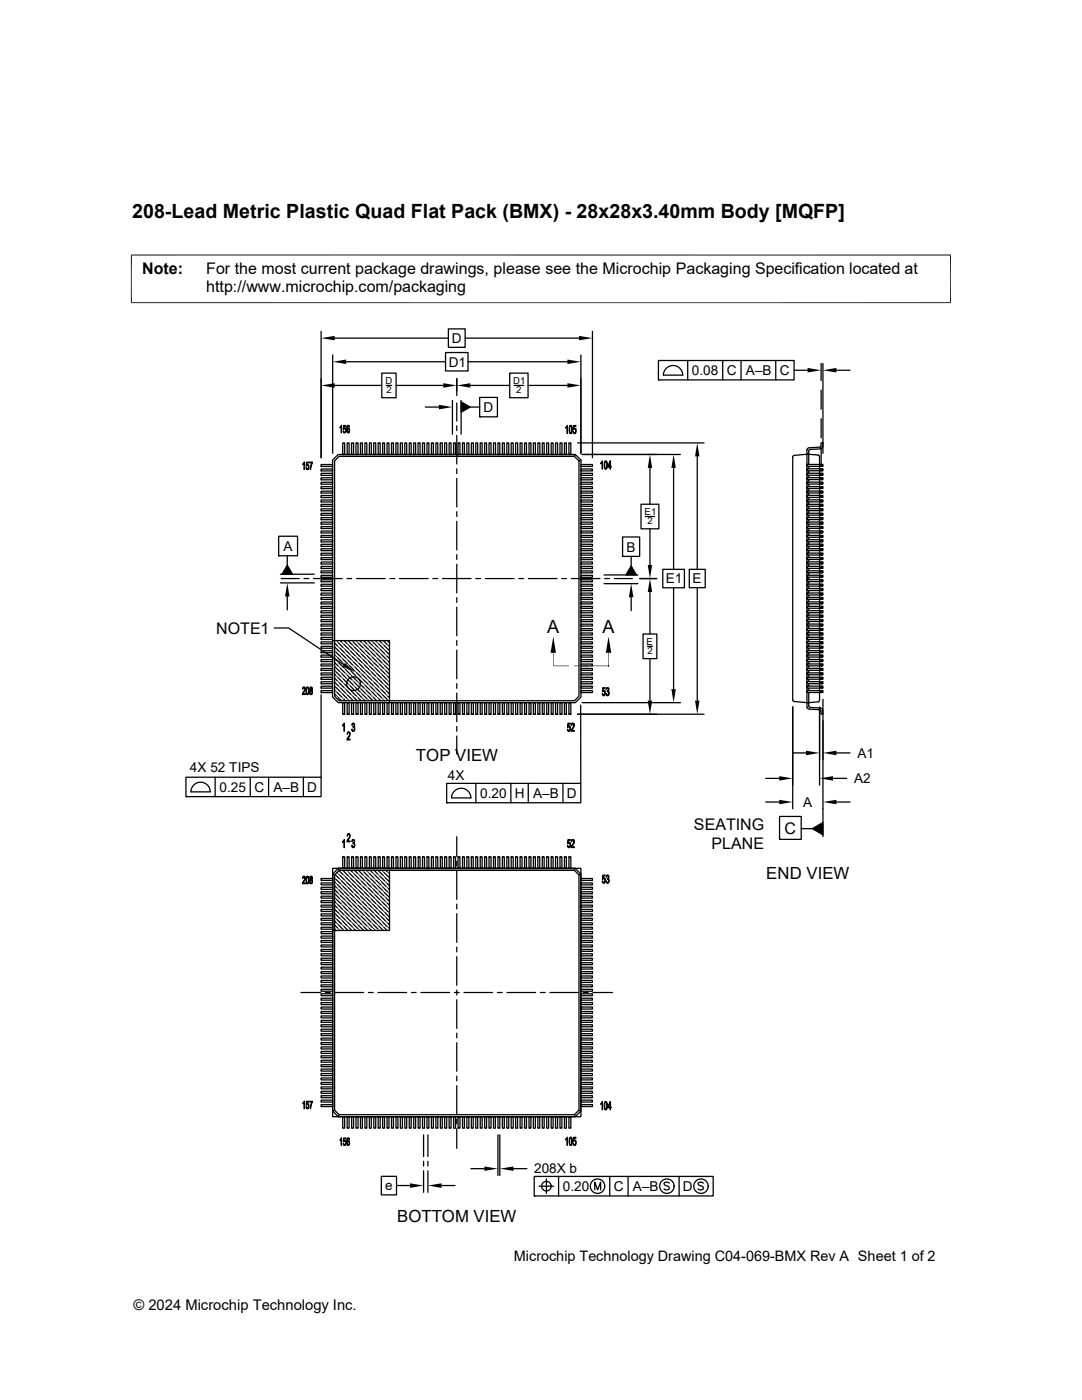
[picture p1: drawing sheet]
<svg xmlns="http://www.w3.org/2000/svg" width="216mm" height="279mm" viewBox="0 0 216 279" stroke-linecap="round" stroke-linejoin="round" font-family="sans-serif">
<defs><g id="words">
<text font-size="3.9" x="26.4" y="43.5">208-Lead Metric Plastic Quad Flat Pack (BMX) - 28x28x3.40mm Body [MQFP]</text>
<g font-size="3.6">
<text x="109.2" y="126.3">A</text>
<text x="120.2" y="126.3">A</text>
</g>
<g font-size="3.3">
<text x="83" y="151.9">TOP VIEW</text>
<text x="152.9" y="175.4">END VIEW</text>
<text x="79.2" y="243.9">BOTTOM VIEW</text>
</g>
<g font-size="3.2">
<text x="28.4" y="54.7">Note:</text>
<text x="41.1" y="58.3">http://www.microchip.com/packaging</text>
<text x="41.1" y="54.7">For the most current package drawings, please see the Microchip Packaging Specification located at</text>
<text x="43.1" y="126.4">NOTE1</text>
<text x="138.5" y="165.6">SEATING</text>
<text x="156.5" y="166.4">C</text>
<text x="142" y="169.4">PLANE</text>
</g>
<g font-size="2.9">
<text x="102.5" y="251.7">Microchip Technology Drawing C04-069-BMX Rev A Sheet 1 of 2</text>
<text x="26.6" y="261.3">© 2024 Microchip Technology Inc.</text>
</g>
<g font-size="2.7">
<text x="90.1" y="68.5">D</text>
<text x="89.6" y="73.2">D1</text>
<text x="138.1" y="74.8">0.08</text>
<text x="145.1" y="74.9">C</text>
<text x="148.8" y="74.9">A–B</text>
<text x="155.6" y="74.9">C</text>
<text x="96.5" y="82.2">D</text>
<text x="56.6" y="109.9">A</text>
<text x="125" y="110.1">B</text>
<text x="132.9" y="116.4">E1</text>
<text x="138.2" y="116.4">E</text>
<text x="37.9" y="154.1">4X 52 TIPS</text>
<text x="89.4" y="155.6">4X</text>
<text x="171.1" y="151.2">A1</text>
<text x="43.8" y="158">0.25</text>
<text x="50.8" y="158">C</text>
<text x="54.6" y="158">A–B</text>
<text x="61.3" y="158">D</text>
<text x="95.8" y="159.2">0.20</text>
<text x="102.7" y="159.2">H</text>
<text x="106.4" y="159.2">A–B</text>
<text x="113.1" y="159.2">D</text>
<text x="160.3" y="161">A</text>
<text x="170.4" y="156.3">A2</text>
<text x="76.9" y="237.6">e</text>
<text x="106.6" y="234.2">208X b</text>
<text x="112.3" y="237.7">0.20</text>
<text x="122.5" y="237.7">C</text>
<text x="126.3" y="237.7">A–B</text>
<text x="136.3" y="237.7">D</text>
</g>
<g font-size="1.9">
<text x="76.9" y="76.7">D</text>
<text x="102.4" y="76.7">D1</text>
<text x="77.1" y="78.5">2</text>
<text x="103" y="78.5">2</text>
<text x="128.6" y="102.8">E1</text>
<text x="129.2" y="104.7">2</text>
<text x="129" y="128.8">E</text>
<text x="129.2" y="130.6">2</text>
</g>
</g></defs>
<g fill="none" stroke="#000" stroke-width=".25">
<path d="M64.1 66.1v25.3M66.4 70.8v19.7M66.8 76.9h9.4M66.8 67.5h22.7M69.1 72.2h19.8M76.2 74.5h2.8v4.9h-2.8zM77 76.9h1.2M79 76.9h9.5M88.9 70.4h4.5v3.6h-4.5zM89.5 65.6h3.3v3.7h-3.3zM90.3 79.9v6.8M91.1 75.6v3.4"/>
<path d="M92 79.9v6.8M92.8 67.5h22.7M93.4 72.2h19.8M93.9 76.9h7.8M95.7 79.3h3.6v3.9h-3.6zM101.7 74.5h3.7v4.9h-3.7zM102.6 76.9h1.9M105.4 76.9h7.8M115.9 70.8v19.7M118.2 66.1v25.3M131.4 71.9h27.1v3.9h-27.1zM131.4 75.8h.1"/>
<path d="M132.4 74.9h3.8a1.93 1.93 0 0 0-1.9-2 1.93 1.93 0 0 0-1.9 2M137.2 71.9v3.9M144.2 71.9v3.9M147.9 71.9v3.9M154.8 71.9v3.9M158.5 73.9h2.6M163.9 72.5v3.4M163.9 77.9v3.8M164.2 72.5v18M166.9 73.9h2.7M64.1 92.7h2.3v.4h-2.3zM64.1 93.6h2.3v.4h-2.3z"/>
<path d="M64.1 94.5h2.3v.4h-2.3zM64.1 95.4h2.3v.4h-2.3zM64.1 96.2h2.3v.4h-2.3zM64.1 97.1h2.3v.4h-2.3zM64.1 98h2.3v.4h-2.3zM64.1 98.9h2.3v.4h-2.3zM64.1 99.8h2.3v.4h-2.3zM64.1 93.1h.1M64.1 94h.1M64.1 94.9h.1M64.1 95.8h.1M64.1 96.6h.1"/>
<path d="M64.1 97.5h.1M64.1 98.4h.1M64.1 99.3h.1M66.4 91.8l1.1-1.1h47.3l1.1 1.1v47.3l-1.1 1.1h-47.3l-1.1-1.1zM66.8 92l.9-.9h46.9l.9 .9v46.9l-.9 .9h-46.9l-.9-.9zM68.4 88.4h.4v2.3h-.4zM68.4 90.7h.1M68.8 90.7h.1M69.3 88.4h.4v2.3h-.4zM69.3 90.7h.1M69.7 90.7h.1M70.1 88.4h.4v2.3h-.4z"/>
<path d="M70.1 90.7h.1M70.5 90.7h.1M71 88.4h.4v2.3h-.4zM71 90.7h.1M71.4 90.7h.1M71.9 88.4h.4v2.3h-.4zM71.9 90.7h.1M72.3 90.7h.1M72.8 88.4h.4v2.3h-.4zM72.8 90.7h.1M73.2 90.7h.1M73.7 88.4h.4v2.3h-.4z"/>
<path d="M73.7 90.7h.1M74.1 90.7h.1M74.6 88.4h.4v2.3h-.4zM74.6 90.7h.1M75 90.7h.1M75.5 88.4h.4v2.3h-.4zM75.5 90.7h.1M75.9 90.7h.1M76.3 88.4h.4v2.3h-.4zM76.3 90.7h.1M76.7 90.7h.1M77.2 88.4h.4v2.3h-.4z"/>
<path d="M77.2 90.7h.1M77.6 90.7h.1M78.1 88.4h.4v2.3h-.4zM78.1 90.7h.1M78.5 90.7h.1M79 88.4h.4v2.3h-.4zM79 90.7h.1M79.4 90.7h.1M79.9 88.4h.4v2.3h-.4zM79.9 90.7h.1M80.3 90.7h.1M80.8 88.4h.4v2.3h-.4z"/>
<path d="M80.8 90.7h.1M81.2 90.7h.1M81.7 88.4h.3v2.3h-.3zM81.7 90.7h.1M82 90.7h.1M82.6 88.4h.3v2.3h-.3zM82.6 90.7h.1M82.9 90.7h.1M83.4 88.4h.4v2.3h-.4zM83.4 90.7h.1M83.8 90.7h.1M84.3 88.4h.4v2.3h-.4z"/>
<path d="M84.3 90.7h.1M84.7 90.7h.1M84.9 81.2h2.7M85.2 88.4h.4v2.3h-.4zM85.2 90.7h.1M85.6 90.7h.1M86.1 88.4h.4v2.3h-.4zM86.1 90.7h.1M86.5 90.7h.1M87 88.4h.4v2.3h-.4zM87 90.7h.1M87.4 90.7h.1"/>
<path d="M87.8 88.4h.4v2.3h-.4zM87.8 90.7h.1M88.2 90.7h.1M88.7 88.4h.4v2.3h-.4zM88.7 90.7h.1M89.1 90.7h.1M89.6 88.4h.4v2.3h-.4zM89.6 90.7h.1M90 90.7h.1M90.5 88.4h.4v2.3h-.4zM90.5 90.7h.1M90.9 90.7h.1"/>
<path d="M91.1 80.4v3.6M91.1 85v.9M91.1 86.9v5.7M91.1 93.6v.9M91.1 95.5v5.7M91.4 88.4h.4v2.3h-.4zM91.4 90.7h.1M91.8 90.7h.1M92 80.2l1.8 1-1.8 1.1zM92.3 88.4h.4v2.3h-.4zM92.3 90.7h.1M92.7 90.7h.1"/>
<path d="M93.2 88.4h.4v2.3h-.4zM93.2 90.7h.1M93.6 90.7h.1M93.8 81.2h1.9M94 88.4h.4v2.3h-.4zM94 90.7h.1M94.4 90.7h.1M94.9 88.4h.4v2.3h-.4zM94.9 90.7h.1M95.3 90.7h.1M95.7 83.2h.1M95.8 88.4h.4v2.3h-.4z"/>
<path d="M95.8 90.7h.1M96.2 90.7h.1M96.7 88.4h.4v2.3h-.4zM96.7 90.7h.1M97.1 90.7h.1M97.6 88.4h.4v2.3h-.4zM97.6 90.7h.1M98 90.7h.1M98.5 88.4h.4v2.3h-.4zM98.5 90.7h.1M98.9 90.7h.1M99.4 88.4h.3v2.3h-.3z"/>
<path d="M99.4 90.7h.1M99.7 90.7h.1M100.2 88.4h.4v2.3h-.4zM100.2 90.7h.1M100.6 90.7h.1M101.1 88.4h.4v2.3h-.4zM101.1 90.7h.1M101.5 90.7h.1M102 88.4h.4v2.3h-.4zM102 90.7h.1M102.4 90.7h.1M102.9 88.4h.4v2.3h-.4z"/>
<path d="M102.9 90.7h.1M103.3 90.7h.1M103.8 88.4h.4v2.3h-.4zM103.8 90.7h.1M104.2 90.7h.1M104.7 88.4h.4v2.3h-.4zM104.7 90.7h.1M105.1 90.7h.1M105.6 88.4h.3v2.3h-.3zM105.6 90.7h.1M105.9 90.7h.1M106.4 88.4h.4v2.3h-.4z"/>
<path d="M106.4 90.7h.1M106.8 90.7h.1M107.3 88.4h.4v2.3h-.4zM107.3 90.7h.1M107.7 90.7h.1M108.2 88.4h.4v2.3h-.4zM108.2 90.7h.1M108.6 90.7h.1M109.1 88.4h.4v2.3h-.4zM109.1 90.7h.1M109.5 90.7h.1M110 88.4h.4v2.3h-.4z"/>
<path d="M110 90.7h.1M110.4 90.7h.1M110.8 88.4h.5v2.3h-.5zM110.8 90.7h.1M111.3 90.7h.1M111.7 88.4h.4v2.3h-.4zM111.7 90.7h.1M112.1 90.7h.1M112.6 88.4h.4v2.3h-.4zM112.6 90.7h.1M113 90.7h.1M113.5 88.4h.4v2.3h-.4z"/>
<path d="M113.5 90.7h.1M113.9 90.7h.1M114.8 90.7l-.2 .4h-46.9M115.3 88.4h25.2M115.9 91.8l-.4 .2M115.9 92.7h2.3v.4h-2.3zM115.9 93.6h2.3v.4h-2.3zM115.9 94.5h2.3v.4h-2.3zM115.9 95.4h2.3v.4h-2.3zM115.9 96.2h2.3v.4h-2.3zM115.9 97.1h2.3v.4h-2.3zM115.9 98h2.3v.4h-2.3z"/>
<path d="M115.9 98.9h2.3v.4h-2.3zM115.9 99.8h2.3v.4h-2.3zM115.9 93.1h.1M115.9 94h.1M115.9 94.9h.1M115.9 95.8h.1M115.9 96.6h.1M115.9 97.5h.1M115.9 98.4h.1M115.9 99.3h.1M116.1 90.7h19.7M129.7 93.4v7.2"/>
<path d="M134.4 93.4v20.2M139.1 91.1v22.5M161 90.7l-2.6 .2-.2 .3v48.5l.2 .3 2.6 .2M161 99.8h2.9v.4h-2.9zM161 99.8h.1M161 98.9h2.9v.4h-2.9zM161 98.9h.1M161 98h2.9v.4h-2.9zM161 98h.1M161 97.1h2.9v.4h-2.9zM161 97.1h.1M161 96.2h2.9v.4h-2.9z"/>
<path d="M161 96.2h.1M161 95.3h2.9v.4h-2.9zM161 95.3h.1M161 94.4h2.9v.4h-2.9zM161 94.4h.1M161 93.6h2.9v.4h-2.9zM161 93.6h.1M161 92.7h2.9v.4h-2.9zM161 92.7h.1M161.4 90.7l1.9 .1M161.4 92.7v-2h-.4v24.7h.4v-.2M161.4 93.1v.5"/>
<path d="M161.4 94v.4M161.4 94.8v.5M161.4 95.7v.5M161.4 96.6v.5M161.4 97.5v.5M161.4 98.4v.5M161.4 99.3v.5M161.4 89.4l2.3-.2 .2-.8h.3l-.1 .9-.4 .3M161.4 89.4l-.3 .3-.1 1M161.6 89.7l-.2 .3v.7h-.4M163.3 90.8l.2 .3v48.7l-.2 .2M163.7 89.6l-2.1 .1"/>
<path d="M163.9 99.8h.3v.4h-.3zM163.9 98.9h.3v.4h-.3zM163.9 99.3h.1M163.9 98h.3v.4h-.3zM163.9 98.4h.1M163.9 97.1h.3v.4h-.3zM163.9 97.5h.1M163.9 96.2h.3v.4h-.3zM163.9 96.6h.1M163.9 95.3h.3v.4h-.3zM163.9 95.7h.1M163.9 94.4h.3v.4h-.3z"/>
<path d="M163.9 94.8h.1M163.9 93.6h.3v.4h-.3zM163.9 94h.1M163.9 92.7h.3v.4h-.3zM163.9 93.1h.1M163.9 83.6v3.8M163.9 89.3v3.4M164.2 88.4h.1M55.6 107h3.8v3.9h-3.8zM55.6 110.9h.1M56 114.6h6.7M56 116.3h6.7"/>
<path d="M56.1 115.5h3.6M57.3 119v2.7M57.3 112.8l1.1 1.8h-2.1zM57.3 110.9v1.9M60.7 115.5h.9M62.6 115.5h5.7M64.1 100.7h2.3v.3h-2.3zM64.1 101.6h2.3v.3h-2.3zM64.1 102.4h2.3v.4h-2.3zM64.1 103.3h2.3v.4h-2.3zM64.1 104.2h2.3v.4h-2.3zM64.1 105.1h2.3v.4h-2.3z"/>
<path d="M64.1 106h2.3v.4h-2.3zM64.1 106.9h2.3v.4h-2.3zM64.1 107.7h2.3v.4h-2.3zM64.1 108.6h2.3v.4h-2.3zM64.1 109.5h2.3v.4h-2.3zM64.1 110.4h2.3v.4h-2.3zM64.1 111.3h2.3v.4h-2.3zM64.1 112.2h2.3v.4h-2.3zM64.1 113.1h2.3v.4h-2.3zM64.1 113.9h2.3v.4h-2.3zM64.1 114.8h2.3v.4h-2.3zM64.1 115.7h2.3v.4h-2.3z"/>
<path d="M64.1 116.6h2.3v.4h-2.3zM64.1 117.5h2.3v.4h-2.3zM64.1 118.4h2.3v.4h-2.3zM64.1 119.3h2.3v.3h-2.3zM64.1 100.2h.1M64.1 101h.1M64.1 101.9h.1M64.1 102.8h.1M64.1 103.7h.1M64.1 104.6h.1M64.1 105.5h.1M64.1 106.4h.1"/>
<path d="M64.1 107.3h.1M64.1 108.1h.1M64.1 109h.1M64.1 109.9h.1M64.1 110.8h.1M64.1 111.7h.1M64.1 112.6h.1M64.1 113.5h.1M64.1 114.3h.1M64.1 115.2h.1M64.1 116.1h.1M64.1 117h.1"/>
<path d="M64.1 117.9h.1M64.1 118.8h.1M64.1 119.6h.1M69.2 115.5h1M71.1 115.5h5.8M77.8 115.5h1M79.7 115.5h5.7M86.4 115.5h.9M88.3 115.5h5.7M91.1 102.1v1M91.1 104v5.7M91.1 110.7v1"/>
<path d="M91.1 112.6v5.7M91.1 119.3v.9M95 115.5h.9M96.9 115.5h5.7M103.5 115.5h1M105.4 115.5h5.7M112.1 115.5h1M114 115.5h5.7M115.9 100.7h2.3v.3h-2.3zM115.9 101.6h2.3v.3h-2.3zM115.9 102.4h2.3v.4h-2.3zM115.9 103.3h2.3v.4h-2.3z"/>
<path d="M115.9 104.2h2.3v.4h-2.3zM115.9 105.1h2.3v.4h-2.3zM115.9 106h2.3v.4h-2.3zM115.9 106.9h2.3v.4h-2.3zM115.9 107.7h2.3v.4h-2.3zM115.9 108.6h2.3v.4h-2.3zM115.9 109.5h2.3v.4h-2.3zM115.9 110.4h2.3v.4h-2.3zM115.9 111.3h2.3v.4h-2.3zM115.9 112.2h2.3v.4h-2.3zM115.9 113.1h2.3v.4h-2.3zM115.9 113.9h2.3v.4h-2.3z"/>
<path d="M115.9 114.8h2.3v.4h-2.3zM115.9 115.7h2.3v.4h-2.3zM115.9 116.6h2.3v.4h-2.3zM115.9 117.5h2.3v.4h-2.3zM115.9 118.4h2.3v.4h-2.3zM115.9 119.3h2.3v.3h-2.3zM115.9 100.2h.1M115.9 101h.1M115.9 101.9h.1M115.9 102.8h.1M115.9 103.7h.1M115.9 104.6h.1"/>
<path d="M115.9 105.5h.1M115.9 106.4h.1M115.9 107.3h.1M115.9 108.1h.1M115.9 109h.1M115.9 109.9h.1M115.9 110.8h.1M115.9 111.7h.1M115.9 112.6h.1M115.9 113.5h.1M115.9 114.3h.1M115.9 115.2h.1"/>
<path d="M115.9 116.1h.1M115.9 117h.1M115.9 117.9h.1M115.9 118.8h.1M115.9 119.6h.1M120.5 116.5h6.8M120.5 114.7h6.8M120.7 115.5h.9M122.6 115.5h3.6M124.2 107.2h3.4v3.8h-3.4zM124.2 111h.1M125.9 112.9l1.1 1.8h-2.1z"/>
<path d="M125.9 111v1.9M125.9 119.2v2.7M127.7 115.5h3.3M127.9 100.6h3.6v4.9h-3.6zM128.8 103.1h1.8M129.7 105.5v7.3M129.7 118.2v8.3M132.2 113.6h4.4v3.7h-4.4zM134.4 117.3v20.2M137.5 113.6h3.2v3.7h-3.2zM139.1 117.3v22.5M161 119.2h2.9v.4h-2.9z"/>
<path d="M161 119.2h.1M161 118.3h2.9v.4h-2.9zM161 118.3h.1M161 117.5h2.9v.4h-2.9zM161 117.5h.1M161 116.6h2.9v.4h-2.9zM161 116.6h.1M161 115.7h2.9v.4h-2.9zM161 115.7h.1M161 114.8h2.9v.4h-2.9zM161 114.8h.1M161 113.9h2.9v.4h-2.9z"/>
<path d="M161 113.9h.1M161 113h2.9v.4h-2.9zM161 113h.1M161 112.1h2.9v.4h-2.9zM161 112.1h.1M161 111.3h2.9v.4h-2.9zM161 111.3h.1M161 110.4h2.9v.4h-2.9zM161 110.4h.1M161 109.5h2.9v.4h-2.9zM161 109.5h.1M161 108.6h2.9v.4h-2.9z"/>
<path d="M161 108.6h.1M161 107.7h2.9v.4h-2.9zM161 107.7h.1M161 106.8h2.9v.4h-2.9zM161 106.8h.1M161 106h2.9v.3h-2.9zM161 106h.1M161 105.1h2.9v.4h-2.9zM161 105.1h.1M161 104.2h2.9v.4h-2.9zM161 104.2h.1M161 103.3h2.9v.4h-2.9z"/>
<path d="M161 103.3h.1M161 102.4h2.9v.4h-2.9zM161 102.4h.1M161 101.5h2.9v.4h-2.9zM161 101.5h.1M161 100.6h2.9v.4h-2.9zM161 100.6h.1M161.4 115.7v-.3h-.4v24.8h.4v-2M161.4 100.2v.4M161.4 101v.5M161.4 101.9v.5M161.4 102.8v.5"/>
<path d="M161.4 103.7v.5M161.4 104.6v.5M161.4 105.5v.5M161.4 106.3v.5M161.4 107.2v.5M161.4 108.1v.5M161.4 109v.5M161.4 109.9v.5M161.4 110.8v.5M161.4 111.7v.4M161.4 112.5v.5M161.4 113.4v.5"/>
<path d="M161.4 114.3v.5M161.4 116.1v.5M161.4 117v.5M161.4 117.9v.4M161.4 118.7v.5M161.4 119.6v.5M163.9 119.2h.3v.4h-.3zM163.9 119.6h.1M163.9 118.3h.3v.4h-.3zM163.9 118.7h.1M163.9 117.5h.3v.4h-.3zM163.9 117.9h.1"/>
<path d="M163.9 116.6h.3v.4h-.3zM163.9 117h.1M163.9 115.7h.3v.4h-.3zM163.9 116.1h.1M163.9 114.8h.3v.4h-.3zM163.9 115.2h.1M163.9 113.9h.3v.4h-.3zM163.9 114.3h.1M163.9 113h.3v.4h-.3zM163.9 113.4h.1M163.9 112.1h.3v.4h-.3zM163.9 112.5h.1"/>
<path d="M163.9 111.3h.3v.4h-.3zM163.9 111.7h.1M163.9 110.4h.3v.4h-.3zM163.9 110.8h.1M163.9 109.5h.3v.4h-.3zM163.9 109.9h.1M163.9 108.6h.3v.4h-.3zM163.9 109h.1M163.9 107.7h.3v.4h-.3zM163.9 108.1h.1M163.9 106.8h.3v.4h-.3zM163.9 107.2h.1"/>
<path d="M163.9 106h.3v.3h-.3zM163.9 106.3h.1M163.9 105.1h.3v.4h-.3zM163.9 105.5h.1M163.9 104.2h.3v.4h-.3zM163.9 104.6h.1M163.9 103.3h.3v.4h-.3zM163.9 103.7h.1M163.9 102.4h.3v.4h-.3zM163.9 102.8h.1M163.9 101.5h.3v.4h-.3zM163.9 101.9h.1"/>
<path d="M163.9 100.6h.3v.4h-.3zM163.9 101h.1M163.9 100.2h.1M54.7 125.3h2.9l11 7.4M64.1 131.6h2.3v.4h-2.3zM64.1 132.5h2.3v.4h-2.3zM64.1 133.4h2.3v.4h-2.3zM64.1 134.3h2.3v.4h-2.3zM64.1 135.2h2.3v.4h-2.3zM64.1 136.1h2.3v.4h-2.3zM64.1 136.9h2.3v.4h-2.3zM64.1 137.8h2.3v.4h-2.3z"/>
<path d="M64.1 132h.1M64.1 132.9h.1M64.1 133.8h.1M64.1 134.7h.1M64.1 135.6h.1M64.1 136.5h.1M64.1 137.3h.1M64.1 138.2h.1M64.1 138.6v16.5M64.1 120.1h2.3v.4h-2.3zM64.1 121h2.3v.4h-2.3zM64.1 121.9h2.3v.4h-2.3z"/>
<path d="M64.1 122.8h2.3v.4h-2.3zM64.1 123.7h2.3v.4h-2.3zM64.1 124.6h2.3v.3h-2.3zM64.1 125.5h2.3v.3h-2.3zM64.1 126.3h2.3v.4h-2.3zM64.1 127.2h2.3v.4h-2.3zM64.1 128.1h2.3v.4h-2.3zM64.1 129h2.3v.4h-2.3zM64.1 129.9h2.3v.4h-2.3zM64.1 130.7h2.3v.4h-2.3zM64.1 120.5h.1M64.1 121.4h.1"/>
<path d="M64.1 122.3h.1M64.1 123.2h.1M64.1 124.1h.1M64.1 124.9h.1M64.1 125.8h.1M64.1 126.7h.1M64.1 127.6h.1M64.1 128.5h.1M64.1 129.4h.1M64.1 130.3h.1M64.1 131.1h.1M66.4 127.8h11.3v12.4"/>
<path d="M66.8 138.5l.3 .3M66.8 137.7h.1M66.8 136.1l.8 .8M66.8 132.2l.7 .7M66.8 135.3l.5 .6M66.8 134.6l.2 .2M66.8 131.4l.4 .5M66.8 130.7l.1 .1M66.8 129.1l.9 .9M66.8 128.3l.6 .6M66.8 133.1l1 .9M66.8 129.9h.1"/>
<path d="M66.9 137.1l1 .9M66.9 133.9h.1M67 137.9h.1M67 130.1l1 1M67.1 134.1l1 1M67.1 131h.1M67.1 127.8v.1M67.2 138.1l1 1M67.2 135h.1M67.3 139h.1M67.3 131.2l1 1M67.3 128.1h.1"/>
<path d="M67.4 135.2l1 1M67.4 132.1h.1M67.5 139.2l.6 .6M67.5 136.1h.1M67.5 128.2l1 1M67.6 132.3l1 .9M67.6 129.1h.1M67.7 133.1h.1M67.7 136.3l1 .9M67.8 137.2h.1M67.8 129.3l1 1M67.9 133.4l1 .9"/>
<path d="M67.9 130.2h.1M67.9 127.8l.3 .4M68 137.4l1 .9M68 134.2h.1M68.1 138.2h.1M68.1 130.4l1 1M68.2 134.4l1 1M68.2 131.3h.1M68.3 138.4l1 1M68.3 135.3h.1M68.4 139.3h.1M68.4 131.5l1 1"/>
<path d="M68.4 128.4h.1M68.5 135.5l.9 1M68.5 132.4h.1M68.6 139.5l.3 .3M68.6 136.4h.1M68.6 128.5l1 1M68.7 132.6l.9 .9M68.7 129.4h.1M68.7 127.8l.6 .7M68.8 136.6l.9 .9M68.8 133.4h.1M68.9 137.5h.1"/>
<path d="M68.9 129.6l1 1M69 133.6l.9 1M69 130.5h.1M69.1 137.6l.9 1M69.1 134.5h.1M69.2 138.5h.1M69.2 130.7l.9 1M69.3 134.7l.9 1M69.3 131.6h.1M69.4 138.7l.9 1M69.4 135.6h.1M69.4 127.8l.9 .9"/>
<path d="M69.4 139.6h.1M69.4 131.8l1 1M69.4 128.7h.1M69.6 132.7h.1M69.6 135.8l.9 1M69.6 139.8h.1M69.6 128.8l1 1M69.6 136.7h.1M69.7 132.8l1 1M69.7 129.7h.1M69.9 133.7h.1M69.9 136.9l.9 .9"/>
<path d="M69.9 137.7h.1M69.9 129.9l1 1M70 133.9l1 1M70 130.8h.1M70.1 137.9l1 1M70.1 134.8h.1M70.2 138.8h.1M70.2 131l1 1M70.2 127.9h.1M70.3 135l1 1M70.3 131.9h.1M70.4 139l.9 .8"/>
<path d="M70.4 128.1l1 .9M70.4 135.9h.1M70.5 132.1l1 1M70.5 128.9h.1M70.6 132.9h.1M70.6 136.1l1 1M70.7 129.1l1 1M70.7 136.9h.1M70.8 133.1l1 1M70.8 130h.1M70.9 134h.1M70.9 137.2l1 .9"/>
<path d="M71 127.8l.1 .2M71 138h.1M71 130.2l1 1M71.1 134.2l1 1M71.1 131.1h.1M71.2 138.2l1 1M71.2 135.1h.1M71.3 139.1h.1M71.3 131.3l1 1M71.3 128.2h.1M71.4 135.3l1 1M71.4 132.2h.1"/>
<path d="M71.5 139.3l.6 .5M71.5 128.4l1 .9M71.5 136.2h.1M71.6 132.4l1 1M71.6 129.2h.1M71.7 133.2h.1M71.7 136.4l1 1M71.8 127.8l.4 .4M71.8 137.2h.1M71.8 129.4l1 1M71.9 133.4l1 1M71.9 130.3h.1"/>
<path d="M72 137.5l1 .9M72 134.3h.1M72.1 138.3h.1M72.1 130.5l1 1M72.2 134.5l1 1M72.2 131.4h.1M72.3 138.5l1 1M72.3 135.4h.1M72.4 139.4h.1M72.4 131.6l1 1M72.4 128.5h.1M72.5 135.6l1 1"/>
<path d="M72.5 132.5h.1M72.6 127.8l.7 .7M72.6 139.6l.2 .2M72.6 136.5h.1M72.6 128.7l1 .9M72.7 132.7l1 .9M72.7 129.5h.1M72.8 136.7l.9 .9M72.8 133.5h.1M72.9 137.5h.1M72.9 129.7l1 1M73 133.7l1 1"/>
<path d="M73 130.6h.1M73.1 137.7l.9 1M73.1 134.6h.1M73.2 138.6h.1M73.2 130.8l.9 1M73.3 134.8l.9 1M73.3 131.7h.1M73.4 138.8l.9 1M73.4 135.7h.1M73.4 127.9l.9 .9M73.5 139.7h.1M73.5 131.9l.9 .9"/>
<path d="M73.5 128.7h.1M73.6 135.9l.9 1M73.6 132.8h.1M73.7 136.8h.1M73.7 128.9l.9 1M73.7 132.9l1 1M73.7 129.8h.1M73.9 136.9l.9 1M73.9 133.8h.1M74 137.8h.1M74 130l.9 1M74 134l1 1"/>
<path d="M74 130.9h.1M74.1 138l1 1M74.1 134.9h.1M74.2 138.9h.1M74.2 131.1l1 1M74.2 128h.1M74.3 135.1l1 1M74.3 132h.1M74.4 139.1l.8 .7M74.4 136h.1M74.4 128.2l1 .9M74.5 132.2l1 .9"/>
<path d="M74.5 129h.1M74.6 136.2l1 1M74.6 133.1h.1M74.7 137.1h.1M74.7 129.2l1 1M74.8 133.2l1 1M74.8 130.1h.1M74.9 127.8l.2 .3M74.9 137.2l1 1M74.9 134.1h.1M75 138.1h.1M75 130.3l1 1"/>
<path d="M75.1 134.3l1 1M75.1 131.2h.1M75.2 138.3l1 1M75.2 135.2h.1M75.3 139.2h.1M75.3 131.4l1 1M75.3 128.2h.1M75.4 135.4l1 1M75.4 132.3h.1M75.5 139.4l.4 .4M75.5 136.3h.1M75.5 128.5l1 .9"/>
<path d="M75.6 132.5l1 .9M75.6 129.3h.1M75.7 127.8l.5 .6M75.7 136.5l1 1M75.7 133.4h.1M75.8 137.4h.1M75.8 129.5l1 1M75.9 133.5l1 1M75.9 130.4h.1M76 137.5l1 1M76 134.4h.1M76.1 138.4h.1"/>
<path d="M76.1 130.6l1 1M76.2 134.6l1 1M76.2 131.5h.1M76.3 138.6l1 1M76.3 135.5h.1M76.4 139.5h.1M76.4 131.7l1 1M76.4 128.5h.1M76.5 127.8l.8 .9M76.5 135.7l1 1M76.5 132.6h.1M76.6 139.7l.1 .1"/>
<path d="M76.6 136.6h.1M76.6 128.7l1 1M76.7 132.8l1 .9M76.7 129.6h.1M76.8 136.8l.9 .9M76.8 133.6h.1M76.9 137.6h.1M76.9 129.8l.8 .9M77 133.8l.7 .8M77 130.7h.1M77.1 137.8l.6 .7M77.1 134.7h.1"/>
<path d="M77.2 138.7h.1M77.2 130.9l.5 .5M77.3 134.9l.4 .5M77.3 131.8h.1M77.4 138.9l.3 .4M77.4 135.8h.1M77.4 128l.3 .3M77.5 139.8h.1M77.5 132l.2 .2M77.5 128.8h.1M77.6 136l.1 .1M77.6 132.8h.1"/>
<path d="M77.7 136.9h.1M77.7 129v.1M91.1 121.2v5.7M91.1 127.8v1M91.1 129.8v5.7M91.1 136.4v1M91.1 138.3v5.7M115.9 120.1h2.3v.4h-2.3zM115.9 121h2.3v.4h-2.3zM115.9 121.9h2.3v.4h-2.3zM115.9 122.8h2.3v.4h-2.3zM115.9 123.7h2.3v.4h-2.3z"/>
<path d="M115.9 124.6h2.3v.3h-2.3zM115.9 125.5h2.3v.3h-2.3zM115.9 126.3h2.3v.4h-2.3zM115.9 127.2h2.3v.4h-2.3zM115.9 128.1h2.3v.4h-2.3zM115.9 129h2.3v.4h-2.3zM115.9 129.9h2.3v.4h-2.3zM115.9 130.7h2.3v.4h-2.3zM115.9 131.6h2.3v.4h-2.3zM115.9 132.5h2.3v.4h-2.3zM115.9 133.4h2.3v.4h-2.3zM115.9 134.3h2.3v.4h-2.3z"/>
<path d="M115.9 135.2h2.3v.4h-2.3zM115.9 136.1h2.3v.4h-2.3zM115.9 136.9h2.3v.4h-2.3zM115.9 137.8h2.3v.4h-2.3zM115.9 120.5h.1M115.9 121.4h.1M115.9 122.3h.1M115.9 123.2h.1M115.9 124.1h.1M115.9 124.9h.1M115.9 125.8h.1M115.9 126.7h.1"/>
<path d="M115.9 127.6h.1M115.9 128.5h.1M115.9 129.4h.1M115.9 130.3h.1M115.9 131.1h.1M115.9 132h.1M115.9 132.9h.1M115.9 133.8h.1M115.9 134.7h.1M115.9 135.6h.1M115.9 136.5h.1M115.9 137.3h.1"/>
<path d="M115.9 138.2h.1M121.4 132.9h.1M128.3 126.5h2.8v4.9h-2.8zM129.2 129h1M129.7 131.4v8.4M161 137.8h2.9v.4h-2.9zM161 137.8h.1M161 136.9h2.9v.4h-2.9zM161 136.9h.1M161 136h2.9v.4h-2.9zM161 136h.1M161 135.2h2.9v.4h-2.9z"/>
<path d="M161 135.2h.1M161 134.3h2.9v.4h-2.9zM161 134.3h.1M161 133.4h2.9v.4h-2.9zM161 133.4h.1M161 132.5h2.9v.4h-2.9zM161 132.5h.1M161 131.6h2.9v.4h-2.9zM161 131.6h.1M161 130.7h2.9v.4h-2.9zM161 130.7h.1M161 129.9h2.9v.3h-2.9z"/>
<path d="M161 129.9h.1M161 129h2.9v.3h-2.9zM161 129h.1M161 128.1h2.9v.4h-2.9zM161 128.1h.1M161 127.2h2.9v.4h-2.9zM161 127.2h.1M161 126.3h2.9v.4h-2.9zM161 126.3h.1M161 125.4h2.9v.4h-2.9zM161 125.4h.1M161 124.5h2.9v.4h-2.9z"/>
<path d="M161 124.5h.1M161 123.7h2.9v.3h-2.9zM161 123.7h.1M161 122.8h2.9v.4h-2.9zM161 122.8h.1M161 121.9h2.9v.4h-2.9zM161 121.9h.1M161 121h2.9v.4h-2.9zM161 121h.1M161 120.1h2.9v.4h-2.9zM161 120.1h.1M161.4 120.5v.5"/>
<path d="M161.4 121.4v.5M161.4 122.3v.5M161.4 123.2v.5M161.4 124v.5M161.4 124.9v.5M161.4 125.8v.5M161.4 126.7v.5M161.4 127.6v.5M161.4 128.5v.5M161.4 129.3v.6M161.4 130.2v.5M161.4 131.1v.5"/>
<path d="M161.4 132v.5M161.4 132.9v.5M161.4 133.8v.5M161.4 134.7v.5M161.4 135.6v.4M161.4 136.4v.5M161.4 137.3v.5M163.9 137.8h.3v.4h-.3zM163.9 138.2h.1M163.9 136.9h.3v.4h-.3zM163.9 137.3h.1M163.9 136h.3v.4h-.3z"/>
<path d="M163.9 136.4h.1M163.9 135.2h.3v.4h-.3zM163.9 135.6h.1M163.9 134.3h.3v.4h-.3zM163.9 134.7h.1M163.9 133.4h.3v.4h-.3zM163.9 133.8h.1M163.9 132.5h.3v.4h-.3zM163.9 132.9h.1M163.9 131.6h.3v.4h-.3zM163.9 132h.1M163.9 130.7h.3v.4h-.3z"/>
<path d="M163.9 131.1h.1M163.9 129.9h.3v.3h-.3zM163.9 130.2h.1M163.9 129h.3v.3h-.3zM163.9 129.3h.1M163.9 128.1h.3v.4h-.3zM163.9 128.5h.1M163.9 127.2h.3v.4h-.3zM163.9 127.6h.1M163.9 126.3h.3v.4h-.3zM163.9 126.7h.1M163.9 125.4h.3v.4h-.3z"/>
<path d="M163.9 125.8h.1M163.9 124.5h.3v.4h-.3zM163.9 124.9h.1M163.9 123.7h.3v.3h-.3zM163.9 124h.1M163.9 122.8h.3v.4h-.3zM163.9 123.2h.1M163.9 121.9h.3v.4h-.3zM163.9 122.3h.1M163.9 121h.3v.4h-.3zM163.9 121.4h.1M163.9 120.1h.3v.4h-.3z"/>
<path d="M163.9 120.5h.1M164.2 139.6v27.4M37.1 155.1h27v3.9h-27zM37.1 159h.1M38.1 158h3.9a1.93 1.93 0 0 0-2-1.9 1.93 1.93 0 0 0-1.9 1.9M42.9 155.1v3.9M49.9 155.1v3.9M53.6 155.1v3.9M60.5 155.1v3.9M68.4 140.2h.4v2.3h-.4zM68.4 142.5h.1M68.8 142.5h.1"/>
<path d="M69.3 140.2h.4v2.3h-.4zM69.3 142.5h.1M69.7 142.5h.1M70.1 140.2h.4v2.3h-.4zM70.1 142.5h.1M70.5 142.5h.1M71 140.2h.4v2.3h-.4zM71 142.5h.1M71.4 142.5h.1M71.9 140.2h.4v2.3h-.4zM71.9 142.5h.1M72.3 142.5h.1"/>
<path d="M72.8 140.2h.4v2.3h-.4zM72.8 142.5h.1M73.2 142.5h.1M73.7 140.2h.4v2.3h-.4zM73.7 142.5h.1M74.1 142.5h.1M74.6 140.2h.4v2.3h-.4zM74.6 142.5h.1M75 142.5h.1M75.5 140.2h.4v2.3h-.4zM75.5 142.5h.1M75.9 142.5h.1"/>
<path d="M76.3 140.2h.4v2.3h-.4zM76.3 142.5h.1M76.7 142.5h.1M77.2 140.2h.4v2.3h-.4zM77.2 142.5h.1M77.6 142.5h.1M78.1 140.2h.4v2.3h-.4zM78.1 142.5h.1M78.5 142.5h.1M79 140.2h.4v2.3h-.4zM79 142.5h.1M79.4 142.5h.1"/>
<path d="M79.9 140.2h.4v2.3h-.4zM79.9 142.5h.1M80.3 142.5h.1M80.8 140.2h.4v2.3h-.4zM80.8 142.5h.1M81.2 142.5h.1M81.7 140.2h.3v2.3h-.3zM81.7 142.5h.1M82 142.5h.1M82.6 140.2h.3v2.3h-.3zM82.6 142.5h.1M82.9 142.5h.1"/>
<path d="M83.4 140.2h.4v2.3h-.4zM83.4 142.5h.1M83.8 142.5h.1M84.3 140.2h.4v2.3h-.4zM84.3 142.5h.1M84.7 142.5h.1M85.2 140.2h.4v2.3h-.4zM85.2 142.5h.1M85.6 142.5h.1M86.1 140.2h.4v2.3h-.4zM86.1 142.5h.1M86.5 142.5h.1"/>
<path d="M87 140.2h.4v2.3h-.4zM87 142.5h.1M87.4 142.5h.1M87.8 140.2h.4v2.3h-.4zM87.8 142.5h.1M88.2 142.5h.1M88.7 140.2h.4v2.3h-.4zM88.7 142.5h.1M89.1 156.3h26.8v3.9h-26.8zM89.1 142.5h.1M89.6 140.2h.4v2.3h-.4zM89.6 142.5h.1"/>
<path d="M90 142.5h.1M90.5 140.2h.4v2.3h-.4zM90.5 142.5h.1M90.7 157.9a1.91 1.91 0 0 1 2.1-.4 1.91 1.91 0 0 1 1.2 1.7h-3.9l.1-.6zM90.9 142.5h.1M91.1 145v.9M91.1 146.9v3.6M91.4 140.2h.4v2.3h-.4zM91.4 142.5h.1M91.8 142.5h.1M92.3 140.2h.4v2.3h-.4zM92.3 142.5h.1"/>
<path d="M92.7 142.5h.1M93.2 140.2h.4v2.3h-.4zM93.2 142.5h.1M93.6 142.5h.1M94 140.2h.4v2.3h-.4zM94 142.5h.1M94.4 142.5h.1M94.9 140.2h.4v2.3h-.4zM94.9 142.5h.1M95 156.3v3.9M95.3 142.5h.1M95.8 140.2h.4v2.3h-.4z"/>
<path d="M95.8 142.5h.1M96.2 142.5h.1M96.7 140.2h.4v2.3h-.4zM96.7 142.5h.1M97.1 142.5h.1M97.6 140.2h.4v2.3h-.4zM97.6 142.5h.1M98 142.5h.1M98.5 140.2h.4v2.3h-.4zM98.5 142.5h.1M98.9 142.5h.1M99.4 140.2h.3v2.3h-.3z"/>
<path d="M99.4 142.5h.1M99.7 142.5h.1M100.2 140.2h.4v2.3h-.4zM100.2 142.5h.1M100.6 142.5h.1M101.1 140.2h.4v2.3h-.4zM101.1 142.5h.1M101.5 142.5h.1M101.9 156.3v3.9M102 140.2h.4v2.3h-.4zM102 142.5h.1M102.4 142.5h.1"/>
<path d="M102.9 140.2h.4v2.3h-.4zM102.9 142.5h.1M103.3 142.5h.1M103.8 140.2h.4v2.3h-.4zM103.8 142.5h.1M104.2 142.5h.1M104.7 140.2h.4v2.3h-.4zM104.7 142.5h.1M105.1 142.5h.1M105.4 156.3v3.9M105.6 140.2h.3v2.3h-.3zM105.6 142.5h.1"/>
<path d="M105.9 142.5h.1M106.4 140.2h.4v2.3h-.4zM106.4 142.5h.1M106.8 142.5h.1M107.3 140.2h.4v2.3h-.4zM107.3 142.5h.1M107.7 142.5h.1M108.2 140.2h.4v2.3h-.4zM108.2 142.5h.1M108.6 142.5h.1M109.1 140.2h.4v2.3h-.4zM109.1 142.5h.1"/>
<path d="M109.5 142.5h.1M110 140.2h.4v2.3h-.4zM110 142.5h.1M110.4 142.5h.1M110.8 140.2h.5v2.3h-.5zM110.8 142.5h.1M111.3 142.5h.1M111.7 140.2h.4v2.3h-.4zM111.7 142.5h.1M112.1 142.5h.1M112.3 156.3v3.9M112.6 140.2h.4v2.3h-.4z"/>
<path d="M112.6 142.5h.1M113 142.5h.1M113.5 140.2h.4v2.3h-.4zM113.5 142.5h.1M113.9 142.5h.1M115.3 142.5h25.2M115.9 140.7v15.6M116.1 140.2h19.7M152.8 155.3h2.7M158.1 150.3h2.7M158.2 141.1v20.3M161 140.2h.4v.7l.1 .2 2.2 .2 .3 .1 .1 .3"/>
<path d="M161 140.2v.9l.2 .4 2.4 .1 .2 .3M163.3 140.1l-1.9 .1M163.5 141.1v15.6M164.1 141.7l.1 .8h-.3l-.1-.6M166.2 155.3h2.7M166.9 150.3h2.7M64.1 179.7h2.3v.4h-2.3zM64.1 178.9h2.3v.3h-2.3zM64.1 178h2.3v.4h-2.3zM64.1 177.1h2.3v.4h-2.3zM64.1 176.2h2.3v.4h-2.3zM64.1 175.3h2.3v.4h-2.3z"/>
<path d="M66.4 173.3h49.5v49.6h-49.5zM66.8 179.9l.2 .2M66.8 177.5l.7 .8M66.8 176.8l.4 .4M66.8 176l.1 .1M66.8 178.4l1 1M66.8 175.3h.1M66.9 174.5l.8 .8M66.9 179.3h.1M67 175.5l1 .9M67.1 179.5l1 .9M67.1 176.3h.1"/>
<path d="M67.2 174.1l.2 .2M67.3 176.5l1 1M67.4 177.4h.1M67.5 173.3h47.3l1.1 1.1v47.3l-1.1 1.2h-47.3l-1.1-1.2v-47.3zM67.6 177.6l1 1M67.6 174.5h.1M67.6 173.7l.9 .9M67.7 173.7h46.9l.9 .9v47l-.9 .9h-46.9l-.9-.9v-47zM67.7 178.5h.1M67.8 174.7l1 .9M67.9 178.7l1 .9M67.9 175.5h.1"/>
<path d="M68 179.6h.1M68.1 175.7l1 1M68.2 179.7l1 1M68.2 176.6h.1M68.4 176.8l1 1M68.4 171h.4v2.3h-.4zM68.4 171h.1M68.5 177.7h.1M68.6 173.9l1 1M68.7 177.9l.9 1M68.7 174.8h.1M68.8 178.8h.1"/>
<path d="M68.9 175l1 .9M69 179l.9 .9M69 175.8h.1M69.1 179.9h.1M69.2 176l.9 1M69.2 173.7l.1 .1M69.3 176.9h.1M69.3 171h.4v2.3h-.4zM69.3 171h.1M69.4 177.1l1 1M69.4 174h.1M69.6 178h.1"/>
<path d="M69.6 174.2l1 1M69.7 178.2l1 1M69.7 175h.1M69.9 179.1h.1M69.9 175.3l1 .9M70 173.7l.3 .4M70 179.3l1 .9M70 176.1h.1M70.2 171h.3v2.3h-.3zM70.2 171h.1M70.2 176.3l1 1M70.3 177.2h.1"/>
<path d="M70.5 177.4l1 1M70.5 174.3h.1M70.6 178.3h.1M70.7 174.5l1 1M70.7 173.7l.7 .7M70.8 178.5l1 1M70.8 175.3h.1M70.9 179.4h.1M71 175.5l1 1M71 171h.4v2.3h-.4zM71 171h.1M71.1 179.6l1 .9"/>
<path d="M71.1 176.4h.1M71.3 176.6l1 1M71.4 177.5h.1M71.5 173.7l1 1M71.6 177.7l1 1M71.6 174.6h.1M71.7 178.6h.1M71.8 174.8l1 .9M71.9 178.8l1 .9M71.9 175.6h.1M71.9 171h.4v2.3h-.4zM71.9 171h.1"/>
<path d="M72 179.6h.1M72.1 175.8l1 1M72.2 179.9l1 .9M72.2 176.7h.1M72.4 176.9l1 1M72.4 173.8h.1M72.5 177.8h.1M72.6 174l1 1M72.7 178l1 1M72.7 174.9h.1M72.8 178.9h.1M72.8 171h.4v2.3h-.4z"/>
<path d="M72.8 171h.1M72.9 175l1 1M73 179.1l1 .9M73 175.9h.1M73.1 179.9h.1M73.1 173.7l.2 .2M73.2 176.1l.9 1M73.3 177h.1M73.5 177.2l.9 1M73.5 174.1h.1M73.6 178.1h.1M73.7 174.3l.9 1"/>
<path d="M73.7 171h.4v2.3h-.4zM73.7 171h.1M73.7 178.3l1 1M73.7 175.2h.1M73.9 179.2h.1M73.9 173.7l.4 .5M74 175.3l.9 1M74 179.4l1 .9M74 176.2h.1M74.3 176.4l.9 1M74.3 177.3h.1M74.5 177.5l1 1"/>
<path d="M74.5 174.4h.1M74.6 171h.4v2.3h-.4zM74.6 171h.1M74.6 178.4h.1M74.7 173.7l.7 .8M74.7 174.6l1 .9M74.8 178.6l1 1M74.8 175.5h.1M74.9 179.5h.1M75 175.6l1 1M75.1 179.6l1 1M75.1 176.5h.1"/>
<path d="M75.3 176.7l1 1M75.4 177.6h.1M75.5 171h.4v2.3h-.4zM75.5 171h.1M75.5 173.8l1 1M75.6 177.8l1 1M75.6 174.7h.1M75.7 178.7h.1M75.8 174.9l1 .9M75.9 178.9l1 1M75.9 175.7h.1M76 179.7h.1"/>
<path d="M76.1 175.9l1 1M76.2 179.9l1 1M76.2 176.8h.1M76.3 171h.4v2.3h-.4zM76.3 171h.1M76.4 177l1 1M76.4 173.9h.1M76.5 177.9h.1M76.6 174.1l1 .9M76.7 178.1l1 1M76.7 175h.1M76.8 179h.1"/>
<path d="M76.9 175.2l.8 .8M77 179.2l.7 .7M77 176h.1M77 173.7l.3 .3M77.2 176.2l.5 .6M77.2 171h.4v2.3h-.4zM77.2 171h.1M77.3 177.1h.1M77.5 177.3l.2 .3M77.5 174.2h.1M77.6 178.2h.1M77.7 174.4h.1"/>
<path d="M78.1 171h.4v2.3h-.4zM78.1 171h.1M79 171h.4v2.3h-.4zM79 171h.1M79.9 171h.4v2.3h-.4zM79.9 171h.1M80.8 171h.4v2.3h-.4zM80.8 171h.1M81.7 171h.3v2.3h-.3zM81.7 171h.1M82.6 171h.3v2.3h-.3zM82.6 171h.1"/>
<path d="M83.4 171h.4v2.3h-.4zM83.4 171h.1M84.3 171h.4v2.3h-.4zM84.3 171h.1M85.2 171h.4v2.3h-.4zM85.2 171h.1M86.1 171h.4v2.3h-.4zM86.1 171h.1M87 171h.4v2.3h-.4zM87 171h.1M87.9 171h.3v2.3h-.3zM87.9 171h.1"/>
<path d="M88.7 171h.4v2.3h-.4zM88.7 171h.1M89.1 160.2h.1M89.6 171h.4v2.3h-.4zM89.6 171h.1M90.5 171h.4v2.3h-.4zM90.5 171h.1M91.1 167v3.9M91.1 171.9v.9M91.1 173.8v5.7M91.4 171h.4v2.3h-.4zM91.4 171h.1"/>
<path d="M92.3 171h.4v2.3h-.4zM92.3 171h.1M93.2 171h.4v2.3h-.4zM93.2 171h.1M94 171h.4v2.3h-.4zM94 171h.1M94.9 171h.4v2.3h-.4zM94.9 171h.1M95.8 171h.4v2.3h-.4zM95.8 171h.1M96.7 171h.4v2.3h-.4zM96.7 171h.1"/>
<path d="M97.6 171h.4v2.3h-.4zM97.6 171h.1M98.5 171h.3v2.3h-.3zM98.5 171h.1M99.4 171h.3v2.3h-.3zM99.4 171h.1M100.2 171h.4v2.3h-.4zM100.2 171h.1M101.1 171h.4v2.3h-.4zM101.1 171h.1M102 171h.4v2.3h-.4zM102 171h.1"/>
<path d="M102.9 171h.4v2.3h-.4zM102.9 171h.1M103.8 171h.4v2.3h-.4zM103.8 171h.1M104.7 171h.4v2.3h-.4zM104.7 171h.1M105.6 171h.3v2.3h-.3zM105.6 171h.1M106.4 171h.4v2.3h-.4zM106.4 171h.1M107.3 171h.4v2.3h-.4zM107.3 171h.1"/>
<path d="M108.2 171h.4v2.3h-.4zM108.2 171h.1M109.1 171h.4v2.3h-.4zM109.1 171h.1M110 171h.4v2.3h-.4zM110 171h.1M110.8 171h.5v2.3h-.5zM110.8 171h.1M111.7 171h.4v2.3h-.4zM111.7 171h.1M112.6 171h.4v2.3h-.4zM112.6 171h.1"/>
<path d="M113.5 171h.4v2.3h-.4zM113.5 171h.1M114.8 173.3l-.2 .4h-46.9l-.2-.4h10.2v12.4h-11.3v-11.3l.4 .2M115.9 179.7h2.3v.4h-2.3zM115.9 178.9h2.3v.3h-2.3zM115.9 178h2.3v.4h-2.3zM115.9 177.1h2.3v.4h-2.3zM115.9 176.2h2.3v.4h-2.3zM115.9 175.3h2.3v.4h-2.3zM115.9 174.4l-.4 .2M152.8 160.1h2.7M155.6 162.9h4.3v4.6h-4.3z"/>
<path d="M155.6 167.5h.1M159.9 165.4h2.2M162.1 165.4l2.1-1.3v2.5zM166.9 160.1h2.7M60 198.1h4M64.1 199.2h2.3v.4h-2.3zM64.1 198.3h2.3v.4h-2.3zM64.1 197.4h2.3v.4h-2.3zM64.1 196.6h2.3v.3h-2.3zM64.1 195.7h2.3v.4h-2.3zM64.1 194.8h2.3v.4h-2.3zM64.1 193.9h2.3v.4h-2.3z"/>
<path d="M64.1 193h2.3v.4h-2.3zM64.1 192.1h2.3v.4h-2.3zM64.1 191.2h2.3v.4h-2.3zM64.1 190.4h2.3v.4h-2.3zM64.1 189.5h2.3v.4h-2.3zM64.1 188.6h2.3v.4h-2.3zM64.1 187.7h2.3v.4h-2.3zM64.1 186.8h2.3v.4h-2.3zM64.1 185.9h2.3v.4h-2.3zM64.1 185.1h2.3v.3h-2.3zM64.1 184.2h2.3v.4h-2.3zM64.1 183.3h2.3v.4h-2.3z"/>
<path d="M64.1 182.4h2.3v.4h-2.3zM64.1 181.5h2.3v.4h-2.3zM64.1 180.6h2.3v.4h-2.3zM64.9 198.1h1M66.8 183.8l.3 .4M66.8 184.6l.6 .6M66.8 183v.1M66.8 181.5l.8 .8M66.8 185.4l.3 .3M66.8 180.7l.5 .5M66.8 198.1h5.8M66.9 182.4l1 1"/>
<path d="M67 183.3h.1M67.2 183.5l1 .9M67.2 180.3h.1M67.3 184.3h.1M67.4 180.5l1 1M67.5 184.5l1 1M67.5 181.4h.1M67.6 185.4h.1M67.7 181.6l1 1M67.8 182.5h.1M67.8 185.6l.1 .1M68 182.7l1 1"/>
<path d="M68.1 183.6h.1M68.3 183.7l1 1M68.3 180.6h.1M68.4 184.6h.1M68.5 180.8l.9 1M68.6 184.8l.8 .9M68.6 181.7h.1M68.8 181.9l.9 1M68.9 182.8h.1M69.1 183l.9 1M69.2 183.9h.1M69.3 180l.9 1"/>
<path d="M69.4 184l.9 1M69.4 180.9h.1M69.4 184.9h.1M69.6 181.1l.9 1M69.6 185.1l.6 .6M69.6 182h.1M69.9 182.2l.9 1M69.9 183.1h.1M70.1 183.3l1 .9M70.1 180.1h.1M70.2 184.2h.1M70.3 180.3l1 1"/>
<path d="M70.4 184.3l1 1M70.4 181.2h.1M70.5 185.2h.1M70.6 181.4l1 1M70.7 185.4l.3 .3M70.7 182.3h.1M70.9 182.5l1 1M71 183.4h.1M71.2 183.6l1 .9M71.2 180.4h.1M71.3 184.4h.1M71.4 180.6l1 1"/>
<path d="M71.5 184.6l1 1M71.5 181.5h.1M71.6 185.5h.1M71.7 181.7l1 1M71.8 182.6h.1M72 182.8l1 .9M72.1 183.7h.1M72.3 183.9l1 .9M72.3 180.7h.1M72.4 184.7h.1M72.5 180.9l1 1M72.6 184.9l.7 .8"/>
<path d="M72.6 181.8h.1M72.8 182l.9 1M72.9 182.9h.1M73.1 183.1l.9 .9M73.2 184h.1M73.3 180.1l1 1M73.4 184.2l.9 .9M73.4 181h.1M73.5 185h.1M73.5 198.1h1M73.6 181.2l.9 1M73.7 185.2l.4 .5"/>
<path d="M73.7 182.1h.1M73.9 182.3l.9 1M74 183.2h.1M74.1 183.4l1 .9M74.1 180.2h.1M74.3 184.2h.1M74.3 180.4l1 1M74.4 184.4l1 1M74.4 181.3h.1M74.5 185.3h.1M74.6 181.5l1 1M74.7 185.5l.2 .2"/>
<path d="M74.7 182.4h.1M74.9 182.6l1 1M75 183.5h.1M75.2 183.7l1 .9M75.2 180.5h.1M75.3 184.5h.1M75.4 198.1h5.7M75.4 180.7l1 1M75.5 184.7l1 1M75.5 181.6h.1M75.6 185.6h.1M75.7 181.8l1 1"/>
<path d="M75.8 182.7h.1M76 182.9l1 1M76.1 183.7h.1M76.3 184l1 .9M76.3 180.8h.1M76.4 184.8h.1M76.5 181l1 1M76.6 185l.7 .7M76.6 181.9h.1M76.8 182.1l.9 .9M76.9 183h.1M77.1 183.2l.6 .6"/>
<path d="M77.1 180h.1M77.2 184h.1M77.3 180.2l.4 .5M77.4 184.2l.3 .4M77.4 181.1h.1M77.5 185.1h.1M77.6 181.3l.1 .2M77.7 185.3v.1M77.7 182.2h.1M82.1 198.1h.9M84 198.1h5.7M90.7 198.1h.9"/>
<path d="M91.1 180.4v1M91.1 182.4v5.7M91.1 189v1M91.1 190.9v5.7M91.1 197.6v1M91.1 199.5v5.7M92.6 198.1h5.7M99.3 198.1h.9M101.2 198.1h5.7M107.8 198.1h1M109.7 198.1h5.7M115.9 199.2h2.3v.4h-2.3z"/>
<path d="M115.9 198.3h2.3v.4h-2.3zM115.9 197.4h2.3v.4h-2.3zM115.9 196.6h2.3v.3h-2.3zM115.9 195.7h2.3v.4h-2.3zM115.9 194.8h2.3v.4h-2.3zM115.9 193.9h2.3v.4h-2.3zM115.9 193h2.3v.4h-2.3zM115.9 192.1h2.3v.4h-2.3zM115.9 191.2h2.3v.4h-2.3zM115.9 190.4h2.3v.4h-2.3zM115.9 189.5h2.3v.4h-2.3zM115.9 188.6h2.3v.4h-2.3z"/>
<path d="M115.9 187.7h2.3v.4h-2.3zM115.9 186.8h2.3v.4h-2.3zM115.9 185.9h2.3v.4h-2.3zM115.9 185.1h2.3v.3h-2.3zM115.9 184.2h2.3v.4h-2.3zM115.9 183.3h2.3v.4h-2.3zM115.9 182.4h2.3v.4h-2.3zM115.9 181.5h2.3v.4h-2.3zM115.9 180.6h2.3v.4h-2.3zM116.4 198.1h.9M118.3 198.1h3.9M64.1 219.6h2.3v.3h-2.3z"/>
<path d="M64.1 218.7h2.3v.4h-2.3zM64.1 217.8h2.3v.4h-2.3zM64.1 216.9h2.3v.4h-2.3zM64.1 216h2.3v.4h-2.3zM64.1 215.1h2.3v.4h-2.3zM64.1 214.2h2.3v.5h-2.3zM64.1 213.4h2.3v.4h-2.3zM64.1 212.5h2.3v.4h-2.3zM64.1 211.6h2.3v.4h-2.3zM64.1 210.7h2.3v.4h-2.3zM64.1 209.8h2.3v.4h-2.3zM64.1 208.9h2.3v.4h-2.3z"/>
<path d="M64.1 208.1h2.3v.3h-2.3zM64.1 207.2h2.3v.4h-2.3zM64.1 206.3h2.3v.4h-2.3zM64.1 205.4h2.3v.4h-2.3zM64.1 204.5h2.3v.4h-2.3zM64.1 203.6h2.3v.4h-2.3zM64.1 202.8h2.3v.3h-2.3zM64.1 201.9h2.3v.3h-2.3zM64.1 201h2.3v.4h-2.3zM64.1 200.1h2.3v.4h-2.3zM91.1 206.2v.9M91.1 208.1v5.7"/>
<path d="M91.1 214.8v.9M91.1 216.7v5.7M115.9 219.6h2.3v.3h-2.3zM115.9 218.7h2.3v.4h-2.3zM115.9 217.8h2.3v.4h-2.3zM115.9 216.9h2.3v.4h-2.3zM115.9 216h2.3v.4h-2.3zM115.9 215.1h2.3v.4h-2.3zM115.9 214.2h2.3v.5h-2.3zM115.9 213.4h2.3v.4h-2.3zM115.9 212.5h2.3v.4h-2.3zM115.9 211.6h2.3v.4h-2.3z"/>
<path d="M115.9 210.7h2.3v.4h-2.3zM115.9 209.8h2.3v.4h-2.3zM115.9 208.9h2.3v.4h-2.3zM115.9 208.1h2.3v.3h-2.3zM115.9 207.2h2.3v.4h-2.3zM115.9 206.3h2.3v.4h-2.3zM115.9 205.4h2.3v.4h-2.3zM115.9 204.5h2.3v.4h-2.3zM115.9 203.6h2.3v.4h-2.3zM115.9 202.8h2.3v.3h-2.3zM115.9 201.9h2.3v.3h-2.3zM115.9 201h2.3v.4h-2.3z"/>
<path d="M115.9 200.1h2.3v.4h-2.3zM64.1 220.5h2.3v.3h-2.3zM66.8 221.6l-.4 .1M67.7 222.5l-.2 .4M68.4 222.9h.4v2.2h-.4zM68.4 222.9h.1M69.3 222.9h.4v2.2h-.4zM69.3 222.9h.1M70.2 222.9h.3v2.2h-.3zM70.2 222.9h.1M71 222.9h.4v2.2h-.4zM71 222.9h.1"/>
<path d="M71.9 222.9h.4v2.2h-.4zM71.9 222.9h.1M72.8 222.9h.4v2.2h-.4zM72.8 222.9h.1M73.7 222.9h.4v2.2h-.4zM73.7 222.9h.1M74.6 222.9h.4v2.2h-.4zM74.6 222.9h.1M75.5 222.9h.4v2.2h-.4zM75.5 222.9h.1M76.1 234.8h3v3.7h-3zM76.3 222.9h.4v2.2h-.4z"/>
<path d="M76.3 222.9h.1M77.2 222.9h.4v2.2h-.4zM77.2 222.9h.1M78.1 222.9h.4v2.2h-.4zM78.1 222.9h.1M79 222.9h.4v2.2h-.4zM79 222.9h.1M79.1 236.6h2.7M79.9 222.9h.4v2.2h-.4zM79.9 222.9h.1M80.8 222.9h.4v2.2h-.4zM80.8 222.9h.1"/>
<path d="M81.7 222.9h.3v2.2h-.3zM81.7 222.9h.1M82.5 222.9h.4v2.2h-.4zM82.5 222.9h.1M83.4 222.9h.4v2.2h-.4zM83.4 222.9h.1M84.3 222.9h.4v2.2h-.4zM84.3 222.9h.1M84.5 226.5v4.3M84.5 231.8v.9M84.5 233.7v4.3M85.2 222.9h.4v2.2h-.4z"/>
<path d="M85.2 222.9h.1M85.4 226.5v4.3M85.4 231.8v.9M85.4 233.7v4.3M86.1 222.9h.4v2.2h-.4zM86.1 222.9h.1M87 222.9h.4v2.2h-.4zM87 222.9h.1M87.9 222.9h.3v2.2h-.3zM87.9 222.9h.1M88.1 236.6h2.7M88.7 222.9h.4v2.2h-.4z"/>
<path d="M88.7 222.9h.1M89.6 222.9h.4v2.2h-.4zM89.6 222.9h.1M90.5 222.9h.4v2.2h-.4zM90.5 222.9h.1M91.1 223.3v1M91.1 225.2v4M91.4 222.9h.4v2.2h-.4zM91.4 222.9h.1M92.3 222.9h.4v2.2h-.4zM92.3 222.9h.1M93.2 222.9h.4v2.2h-.4z"/>
<path d="M93.2 222.9h.1M94 233.2h2.6M94 222.9h.4v2.2h-.4zM94 222.9h.1M94.9 222.9h.4v2.2h-.4zM94.9 222.9h.1M95.8 222.9h.4v2.2h-.4zM95.8 222.9h.1M96.7 222.9h.4v2.2h-.4zM96.7 222.9h.1M97.6 222.9h.4v2.2h-.4zM97.6 222.9h.1"/>
<path d="M98.5 222.9h.3v2.2h-.3zM98.5 222.9h.1M99.4 222.9h.3v2.2h-.3zM99.4 222.9h.1M99.4 226.5v8.1M99.7 226.5v8.1M100.2 222.9h.4v2.2h-.4zM100.2 222.9h.1M101.1 222.9h.4v2.2h-.4zM101.1 222.9h.1M102 222.9h.4v2.2h-.4zM102 222.9h.1"/>
<path d="M102.4 233.2h2.7M102.9 222.9h.4v2.2h-.4zM102.9 222.9h.1M103.8 222.9h.4v2.2h-.4zM103.8 222.9h.1M104.7 222.9h.4v2.2h-.4zM104.7 222.9h.1M105.6 222.9h.3v2.2h-.3zM105.6 222.9h.1M106.4 222.9h.4v2.2h-.4zM106.4 222.9h.1M106.6 234.8h35.7v3.9h-35.7z"/>
<path d="M106.6 238.7h.1M107.3 222.9h.4v2.2h-.4zM107.3 222.9h.1M107.6 236.7h2.9M108.2 222.9h.4v2.2h-.4zM108.2 222.9h.1M109 235.3v2.9M109.1 222.9h.4v2.2h-.4zM109.1 222.9h.1M110 222.9h.4v2.2h-.4zM110 222.9h.1M110.8 222.9h.5v2.2h-.5z"/>
<path d="M110.8 222.9h.1M111.5 234.8v3.9M111.7 222.9h.4v2.2h-.4zM111.7 222.9h.1M112.6 222.9h.4v2.2h-.4zM112.6 222.9h.1M113.5 222.9h.4v2.2h-.4zM113.5 222.9h.1M114.6 222.5l.2 .4M115.5 221.6l.4 .1M115.9 220.5h2.3v.3h-2.3zM118.7 237.5v-1.6l.6 1.6 .5-1.6v1.6"/>
<path d="M121.7 234.8v3.9M125.3 234.8v3.9M133.5 236.1a.6 .6 0 0 0-1 .2l.2 .2 .8 .4v.4a.7 .7 0 0 1-1 0M135.5 234.8v3.9M140.3 236.1a.6 .6 0 0 0-1 .2l.1 .2 .9 .4v.4a.7 .7 0 0 1-1 0"/>
<circle cx="70.5" cy="136.4" r="1.37"/>
<circle cx="109" cy="236.7" r=".96"/>
<circle cx="119.2" cy="236.7" r="1.44"/>
<circle cx="133.1" cy="236.7" r="1.44"/>
<circle cx="139.9" cy="236.7" r="1.44"/>
</g>
<g fill="#000">
<path d="M64.1 67.5l2.7-.5v.9zM64.1 76.9l2.7-.4v.9zM66.4 72.2l2.7-.4v.8zM88.5 76.5l2.6 .4-2.6 .5zM91.1 76.9l2.8-.4v.9zM113.2 71.8l2.7 .4-2.7 .4zM113.2 76.5l2.7 .4-2.7 .5zM115.5 67l2.7 .5-2.7 .4zM161.1 73.4l2.8 .5-2.8 .4zM164.2 73.9l2.7-.5v.9zM87.6 80.8l2.7 .4-2.7 .5zM92 80.2l1.8 1-1.8 1.1z"/>
<path d="M129.7 90.7l.4 2.7h-.9zM134.4 90.7l.5 2.7h-.9zM139.1 88.4l.5 2.7h-.9zM57.3 116.3l.5 2.7h-.9zM57.3 112.8l1.1 1.8h-2.1zM125.9 116.5l.5 2.7h-.9zM125.9 112.9l1.1 1.8h-2.1zM129.7 115.5l.4 2.7h-.9zM129.2 112.8h.9l-.4 2.7zM68.8 132.3l2 1.9-2.5-1.2zM110.4 127l.5 3.3h-1zM114.5 132.8h.9l-.9 .1z"/>
<path d="M114.5 132.9l.9-.1v.1zM116.4 132.8h.9l-.9 .1zM116.4 132.9l.9-.1v.1zM121.4 127l.6 3.3h-1.1zM129.2 139.8h.9l-.4 2.7zM134 137.5h.9l-.5 2.7zM138.7 139.8h.9l-.5 2.7zM155.5 159.6l2.7 .5-2.7 .4zM155.5 154.9l2.7 .4-2.7 .5zM160.8 149.8l2.7 .5-2.7 .4zM163.5 155.3l2.7-.4v.9zM164.2 160.1l2.7-.5v.9z"/>
<path d="M164.2 150.3l2.7-.5v.9zM162.1 165.4l2.1-1.3v2.5zM81.8 236.2l2.7 .4-2.7 .5zM85.4 236.6l2.7-.4v.9zM96.6 232.8l2.8 .4-2.8 .5zM99.7 233.2l2.7-.4v.9z"/>
</g>
<path d="M26.1 50.9h163.7M26.2 50.8v9.7M189.7 50.8v9.7M26.1 60.4h163.7M110.4 130.3v2.6h3.1M118.3 132.9h3.1M121.4 130.3v2.6" fill="none" stroke="#000" stroke-width=".2"/>
<g fill="#000" stroke="#000" stroke-width=".2">
<path d="M60.4 92.6l.2-.1-.2 .3z" fill-rule="evenodd"/>
<path d="M60.7 92.2l.1 1.5h-.2v-1.2h-.1z" fill-rule="evenodd"/>
<path d="M61 93.3h.2l.1 .3h.3l-.4 .1z" fill-rule="evenodd"/>
<path d="M61.3 92.7l.3 .1z" fill-rule="evenodd"/>
<path d="M61.3 92.9l.3-.1v.2v.6h-.3l.2-.3v-.3z" fill-rule="evenodd"/>
<path d="M61.2 92.2h.4v.2h-.3l-.1 .4h.4l-.4 .2h-.1z" fill-rule="evenodd"/>
<path d="M61.8 92.2h.6l-.4 1.5h-.1v-.5l.3-.8h-.4z" fill-rule="evenodd"/>
<path d="M67.8 85.2h.3l-.3 .2z" fill-rule="evenodd"/>
<path d="M68.1 84.9l.1 1.5h-.1v-1.2h-.2z" fill-rule="evenodd"/>
<path d="M68.5 86l.5 .3-.4 .1z" fill-rule="evenodd"/>
<path d="M68.6 85.4l.4 .1z" fill-rule="evenodd"/>
<path d="M68.7 85.6l.3-.1v.2v.6h-.3l.2-.3v-.3z" fill-rule="evenodd"/>
<path d="M68.6 84.9h.4v.2h-.4v.4h.4l-.4 .2h-.1z" fill-rule="evenodd"/>
<path d="M69.3 85h.2l-.2 .2v.7l.1 .4h.3l-.2 .1-.3-.4z" fill-rule="evenodd"/>
<path d="M69.4 85.4l.3 .1-.4 .1z" fill-rule="evenodd"/>
<path d="M69.3 84.9h.3l.1 .3z" fill-rule="evenodd"/>
<path d="M69.5 85.6h.2v.7h-.2l.1-.2v-.4z" fill-rule="evenodd"/>
<path d="M112.9 85.3l.2-.1-.2 .3z" fill-rule="evenodd"/>
<path d="M113.2 84.9v1.6h-.1v-1.3h-.2z" fill-rule="evenodd"/>
<path d="M113.7 85h.2l-.2 .4v.8l.2 .2h-.2l-.1-.4z" fill-rule="evenodd"/>
<path d="M113.7 84.9a.34 .34 0 0 1 .4 .1 .34 .34 0 0 1 .1 .4v.9l-.2 .2-.2 .1-.1-.2 .3-.2 .1-.9-.2-.3h-.2z" fill-rule="evenodd"/>
<path d="M114.3 86.1l.3 .3h.3l-.3 .2z" fill-rule="evenodd"/>
<path d="M114.6 85.5l.3 .1z" fill-rule="evenodd"/>
<path d="M114.6 85.6h.3v.8h-.3l.3-.3-.1-.3z" fill-rule="evenodd"/>
<path d="M114.4 84.9h.5v.2h-.4v.4l.4 .1-.4 .2-.2-.1z" fill-rule="evenodd"/>
<path d="M119.9 92.4l.2-.1-.2 .3z" fill-rule="evenodd"/>
<path d="M120.2 92v1.6h-.1v-1.3h-.1z" fill-rule="evenodd"/>
<path d="M120.6 92.2l.3-.1-.2 .4v.8l.2 .2h-.3v-.3z" fill-rule="evenodd"/>
<path d="M120.7 92h.3l.1 .2 .1 1a.29 .29 0 0 1-.2 .4 .29 .29 0 0 1-.3-.1l.3-.1 .1-.4-.1-.7-.1-.2h-.2z" fill-rule="evenodd"/>
<path d="M121.7 92h.1l-.4 1h.6l-.2 .6h-.1v-.4h-.4z" fill-rule="evenodd"/>
<path d="M121.8 92v1h-.4h.3z" fill-rule="evenodd"/>
<path d="M60.5 137.1l.4 .1h-.3l-.1 .3h-.2z" fill-rule="evenodd"/>
<path d="M60.6 137.2l.3 .1v.3l-.4 .8h.4v.2h-.6l.5-1z" fill-rule="evenodd"/>
<path d="M61.1 137.3l.3-.1-.2 .4v.7l.2 .2h-.2l-.1-.3z" fill-rule="evenodd"/>
<path d="M61.2 137.1h.3l.1 .4v.8l-.2 .3-.2-.1 .3-.1v-.8l-.1-.4h-.2z" fill-rule="evenodd"/>
<path d="M61.9 137.2h.4h-.3l-.1 .3 .4 .4h-.3l-.1 .4 .2 .2h-.3z" fill-rule="evenodd"/>
<path d="M62.1 137.2l.2 .1v.4h-.2l.1-.1z" fill-rule="evenodd"/>
<path d="M62.1 137.9h.2l.1 .1-.1 .5-.2 .1-.3-.1 .4-.1 .1-.3z" fill-rule="evenodd"/>
<path d="M120.1 138.4h.2l.1 .3h.3l-.3 .2z" fill-rule="evenodd"/>
<path d="M120.3 137.9l.2-.1 .2 .1z" fill-rule="evenodd"/>
<path d="M120.5 137.9l.3 .1-.1 .7h-.2l.1-.1 .1-.4z" fill-rule="evenodd"/>
<path d="M120.3 137.2h.5v.2h-.4l-.1 .5h.4l-.4 .2h-.1z" fill-rule="evenodd"/>
<path d="M121 137.3l.2 .1-.1 .3-.2-.1z" fill-rule="evenodd"/>
<path d="M120.9 138.4h.2l.1 .3h-.2z" fill-rule="evenodd"/>
<path d="M121.2 137.9l.3 .1-.3 .1z" fill-rule="evenodd"/>
<path d="M121.1 137.3a.28 .28 0 0 1 .3-.1 .28 .28 0 0 1 .1 .3l-.1 .4h-.2l.2-.4z" fill-rule="evenodd"/>
<path d="M121.2 138h.3v.2a.4 .4 0 0 1 0 .5 .4 .4 0 0 1-.5 .1l.4-.3v-.4z" fill-rule="evenodd"/>
<path d="M68.5 144.6l.1 .1-.2 .2z" fill-rule="evenodd"/>
<path d="M68.7 144.3v1.6h-.1v-1.2l-.1-.1z" fill-rule="evenodd"/>
<path d="M69.3 146.2l.3-.2 .2 .2h-.3l-.1 .3h-.2z" fill-rule="evenodd"/>
<path d="M69.6 146.2h.2l.1 .4-.5 .9h.5v.2h-.7l.5-1.1z" fill-rule="evenodd"/>
<path d="M70.3 144.5h.2l-.2 .3-.1-.1z" fill-rule="evenodd"/>
<path d="M70.2 145.5h.1l.2 .3h-.2z" fill-rule="evenodd"/>
<path d="M70.4 145l.3 .1-.3 .1z" fill-rule="evenodd"/>
<path d="M70.4 144.3a.4 .4 0 0 1 .4 .3 .4 .4 0 0 1-.1 .4h-.3l.3-.3-.1-.2-.3-.1z" fill-rule="evenodd"/>
<path d="M70.5 145.1l.3 .1v.4l-.1 .3-.2 .1-.2-.2h.2l.2-.2v-.3z" fill-rule="evenodd"/>
<path d="M113.2 145.5l.5 .4h-.3z" fill-rule="evenodd"/>
<path d="M113.4 144.9l.3 .1z" fill-rule="evenodd"/>
<path d="M113.5 145h.3v.1l-.1 .7h-.2l.2-.3v-.3z" fill-rule="evenodd"/>
<path d="M113.3 144.3h.5v.2h-.4v.4l.4 .1-.5 .2h-.1z" fill-rule="evenodd"/>
<path d="M114.1 144.4l.3-.1 .1 .2h-.3l-.1 .3h-.1z" fill-rule="evenodd"/>
<path d="M114.3 144.5h.3v.4l-.5 .9h.5v.1h-.6l.5-1z" fill-rule="evenodd"/>
<path d="M60.5 174.9l.4 .1h-.3l-.1 .3h-.2z" fill-rule="evenodd"/>
<path d="M60.6 175h.3v.3l-.4 .9h.4v.2h-.6l.5-1z" fill-rule="evenodd"/>
<path d="M61.1 175h.3l-.2 .3v.7l.2 .3h-.2l-.1-.3z" fill-rule="evenodd"/>
<path d="M61.2 174.9h.3l.1 .4v.8l-.2 .3-.2-.1 .3-.2v-.8l-.1-.3h-.2z" fill-rule="evenodd"/>
<path d="M61.9 174.9h.4l-.3 .1-.1 .3 .4 .3-.3 .1-.1 .4 .2 .2h-.3z" fill-rule="evenodd"/>
<path d="M62.1 175h.2v.5h-.2l.1-.2z" fill-rule="evenodd"/>
<path d="M62.1 175.6h.2l.1 .2-.1 .5-.2 .1-.3-.1 .4-.1 .1-.3z" fill-rule="evenodd"/>
<path d="M68.4 168l.2-.1-.2 .2z" fill-rule="evenodd"/>
<path d="M68.7 167.5v1.7h-.1v-1.3h-.1z" fill-rule="evenodd"/>
<path d="M69.3 166.5l.4-.1 .1 .1h-.3l-.1 .4-.2-.1z" fill-rule="evenodd"/>
<path d="M69.6 166.5h.2l.1 .5-.5 .8h.5v.2h-.7l.5-1.1z" fill-rule="evenodd"/>
<path d="M70.3 167.6l.2 .1-.2 .3-.1-.1z" fill-rule="evenodd"/>
<path d="M70.2 168.7h.1l.2 .3h-.2z" fill-rule="evenodd"/>
<path d="M70.4 168.2l.3 .1-.3 .1z" fill-rule="evenodd"/>
<path d="M70.3 167.6a.39 .39 0 0 1 .5 .2 .39 .39 0 0 1-.1 .4h-.3l.3-.3-.1-.2-.3-.1z" fill-rule="evenodd"/>
<path d="M70.5 168.4l.2-.1 .1 .5-.1 .3-.3 .1-.1-.2h.2l.2-.2z" fill-rule="evenodd"/>
<path d="M113.2 168.7h.1l.2 .3 .2 .1-.3 .1z" fill-rule="evenodd"/>
<path d="M113.5 168.1l.2 .1h-.3z" fill-rule="evenodd"/>
<path d="M113.5 168.3l.3-.1v.2l-.1 .6h-.2l.2-.3v-.3z" fill-rule="evenodd"/>
<path d="M113.3 167.5h.5v.2h-.4v.5h.4l-.5 .2h-.1z" fill-rule="evenodd"/>
<path d="M114.1 167.6l.3-.1 .1 .2h-.3l-.1 .3h-.1z" fill-rule="evenodd"/>
<path d="M114.3 167.7h.2l.1 .4-.5 .9h.5v.2h-.6l.4-.9a.37 .37 0 0 0-.1-.6z" fill-rule="evenodd"/>
<path d="M120.1 175.8h.2l.1 .3h.3l-.1 .2a.36 .36 0 0 1-.5-.5z" fill-rule="evenodd"/>
<path d="M120.3 175.3l.3-.1 .1 .1z" fill-rule="evenodd"/>
<path d="M120.5 175.3h.2l.1 .2-.1 .6h-.2l.2-.5z" fill-rule="evenodd"/>
<path d="M120.3 174.6h.5v.2h-.4l-.1 .5h.4h-.3l-.1 .2h-.1z" fill-rule="evenodd"/>
<path d="M121 174.8h.2l-.1 .3-.2-.1z" fill-rule="evenodd"/>
<path d="M120.9 175.8h.2l.1 .3h-.2z" fill-rule="evenodd"/>
<path d="M121.2 175.3l.3 .2h-.3z" fill-rule="evenodd"/>
<path d="M121.1 174.7v-.1a.28 .28 0 0 1 .3 0 .28 .28 0 0 1 .1 .3l-.1 .4h-.2l.2-.4z" fill-rule="evenodd"/>
<path d="M121.2 175.5h.3l.1 .3-.1 .4-.3 .1-.2-.2h.3l.1-.2v-.4z" fill-rule="evenodd"/>
<path d="M60.7 219.7l.1 1.6h-.2v-1.2h-.1z" fill-rule="evenodd"/>
<path d="M61.2 219.8h.4v.1h-.3l-.1 .5h.4l-.4 .2h-.1z" fill-rule="evenodd"/>
<path d="M61.8 219.8h.6l-.4 1.5h-.1v-.5l.3-.9h-.4z" fill-rule="evenodd"/>
<path d="M120.2 219.8v1.7h-.1v-1.3h-.1z" fill-rule="evenodd"/>
<path d="M120.6 220h.3l-.2 .4v.7l.2 .2-.3 .1-.1-.5z" fill-rule="evenodd"/>
<path d="M120.7 219.9a.35 .35 0 0 1 .5 .4v.8a.31 .31 0 0 1-.2 .3 .31 .31 0 0 1-.3 0l.3-.1 .1-.4-.1-.7-.3-.2z" fill-rule="evenodd"/>
<path d="M121.7 219.8h.1l-.4 1.1h.6l-.2 .6h-.1v-.4h-.4z" fill-rule="evenodd"/>
<path d="M121.8 219.8v1.1h-.4h.3z" fill-rule="evenodd"/>
<path d="M60.4 220.1h.2l-.2 .2z" fill-rule="evenodd"/>
<path d="M61 220.9h.2l.1 .2h.3l-.4 .2z" fill-rule="evenodd"/>
<path d="M61.2 220.3l.4 .1z" fill-rule="evenodd"/>
<path d="M61.3 220.4l.3 .1v.6h-.3l.2-.2v-.3z" fill-rule="evenodd"/>
<path d="M67.8 227.4h.3l-.3 .2z" fill-rule="evenodd"/>
<path d="M68.1 227.1l.1 1.5h-.1v-1.2h-.2z" fill-rule="evenodd"/>
<path d="M68.5 228.2l.5 .3-.4 .1z" fill-rule="evenodd"/>
<path d="M68.6 227.6l.4 .1z" fill-rule="evenodd"/>
<path d="M68.7 227.8l.3-.1v.2v.6h-.3l.2-.3v-.3z" fill-rule="evenodd"/>
<path d="M68.6 227.1h.4v.2h-.4v.4h.4l-.4 .2h-.1z" fill-rule="evenodd"/>
<path d="M69.3 227.2h.2l-.2 .2v.7l.1 .4h.3l-.2 .1-.2-.1-.1-.3z" fill-rule="evenodd"/>
<path d="M69.4 227.6l.3 .1-.4 .1z" fill-rule="evenodd"/>
<path d="M69.4 227.1h.2l.1 .3-.4-.2z" fill-rule="evenodd"/>
<path d="M69.5 227.8h.2v.7h-.2l.1-.2v-.4z" fill-rule="evenodd"/>
<path d="M112.9 227.3h.2l-.2 .2z" fill-rule="evenodd"/>
<path d="M113.2 226.9v1.7h-.1v-1.3h-.2z" fill-rule="evenodd"/>
<path d="M113.6 227.1h.3l-.2 .4v.6l.2 .4-.3-.2z" fill-rule="evenodd"/>
<path d="M113.8 226.9l.2 .1 .2 .2v.9a.38 .38 0 0 1-.4 .5l-.1-.1h.2l.1-.2 .1-.9-.2-.3h-.2z" fill-rule="evenodd"/>
<path d="M114.3 228.2l.1-.1 .2 .4h.3l-.4 .1z" fill-rule="evenodd"/>
<path d="M114.5 227.6l.3-.1 .1 .1z" fill-rule="evenodd"/>
<path d="M114.6 227.7l.3-.1 .1 .2-.1 .7h-.3l.3-.3-.1-.4z" fill-rule="evenodd"/>
<path d="M114.4 226.9h.5v.3h-.4v.4h.4l-.3 .1-.1 .1h-.2z" fill-rule="evenodd"/>
<path d="M119.9 220.2h.2l-.2 .2z" fill-rule="evenodd"/>
</g>
<use href="#words"/>
</svg>
